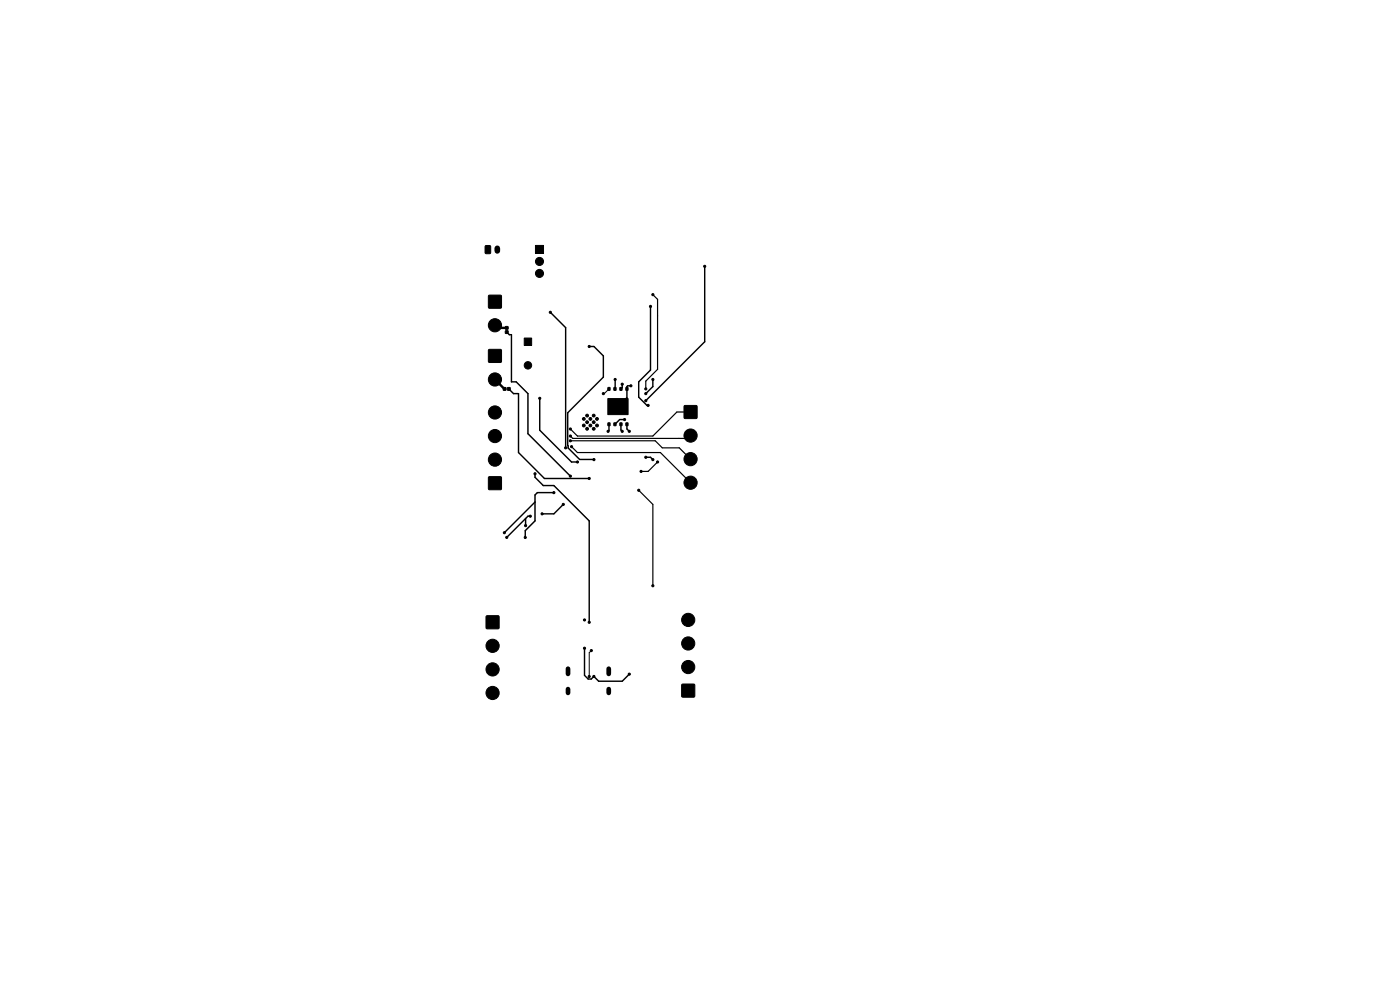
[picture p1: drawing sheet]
<svg xmlns="http://www.w3.org/2000/svg" width="297mm" height="210mm" viewBox="0 0 297 210" stroke-linecap="round" stroke-linejoin="round" font-family="sans-serif">
<g fill="#000" stroke="#000" stroke-width=".21">
<path d="M103 52.1h.9l.2 .1v1.4l-.2 .2h-.8l-.2-.1zM113.6 52.1h1.7v1.7h-1.7zM103.7 62.7h2.6v2.6h-2.6zM103.7 74.2h2.6v2.6h-2.6zM107.2 69.3h.6v.5h-.6zM107.2 70.2h.6v.5h-.6zM111.2 71.7h1.6v1.6h-1.6zM106.8 82.2h.5v.6h-.5zM107.7 82.2h.5v.6h-.5zM128.9 84.6h4.3v3.4h-4.3zM129 89.7h.4v.6h-.4zM129 82.2h.4v.6h-.4z"/>
<path d="M130.2 89.7h.5v.6h-.5zM130.2 82.2h.5v.6h-.5zM131.5 89.7h.4v.6h-.4zM131.5 82.2h.4v.6h-.4zM132.8 89.7h.4v.6h-.4zM132.8 82.2h.4v.6h-.4zM145.2 86.1h2.6v2.6h-2.6zM103.7 101.2h2.6v2.6h-2.6zM103.2 130.7h2.6v2.6h-2.6zM144.7 145.2h2.6v2.6h-2.6z"/>
<circle cx="114.4" cy="58" r=".86"/>
<circle cx="114.4" cy="55.5" r=".86"/>
<circle cx="149.5" cy="56.5" r=".23"/>
<circle cx="105" cy="69" r="1.4"/>
<circle cx="112" cy="77.5" r=".79"/>
<circle cx="116.8" cy="66.3" r=".23"/>
<circle cx="125" cy="73.5" r=".23"/>
<circle cx="138" cy="65" r=".23"/>
<circle cx="138.5" cy="62.5" r=".23"/>
<circle cx="105" cy="80.5" r="1.4"/>
<circle cx="105" cy="87.5" r="1.4"/>
<circle cx="105" cy="92.5" r="1.4"/>
<circle cx="105" cy="97.5" r="1.4"/>
<circle cx="114.5" cy="84.5" r=".23"/>
<circle cx="120" cy="95" r=".23"/>
<circle cx="121" cy="91" r=".23"/>
<circle cx="121" cy="93.5" r=".23"/>
<circle cx="121" cy="92.5" r=".23"/>
<circle cx="121.2" cy="94.7" r=".23"/>
<circle cx="122.5" cy="98" r=".23"/>
<circle cx="123.8" cy="90.3" r=".3"/>
<circle cx="123.8" cy="88.9" r=".3"/>
<circle cx="124.5" cy="88.2" r=".3"/>
<circle cx="124.5" cy="91" r=".3"/>
<circle cx="124.5" cy="89.6" r=".3"/>
<circle cx="125.2" cy="90.3" r=".3"/>
<circle cx="125.2" cy="88.9" r=".3"/>
<circle cx="125.9" cy="88.2" r=".3"/>
<circle cx="125.9" cy="91" r=".3"/>
<circle cx="126" cy="89.6" r=".3"/>
<circle cx="126" cy="97.5" r=".23"/>
<circle cx="126.6" cy="90.3" r=".3"/>
<circle cx="126.7" cy="88.9" r=".3"/>
<circle cx="128" cy="83.5" r=".23"/>
<circle cx="129" cy="91.5" r=".23"/>
<circle cx="130.5" cy="80.5" r=".23"/>
<circle cx="132" cy="81.5" r=".23"/>
<circle cx="132" cy="91.5" r=".23"/>
<circle cx="132.5" cy="89" r=".23"/>
<circle cx="133.5" cy="91.5" r=".23"/>
<circle cx="133.8" cy="81.8" r=".23"/>
<circle cx="137" cy="85" r=".23"/>
<circle cx="137" cy="97" r=".23"/>
<circle cx="137" cy="83.5" r=".23"/>
<circle cx="137" cy="82.5" r=".23"/>
<circle cx="137.5" cy="86" r=".23"/>
<circle cx="138.5" cy="97.5" r=".23"/>
<circle cx="138.5" cy="80.5" r=".23"/>
<circle cx="139.5" cy="98" r=".23"/>
<circle cx="146.5" cy="92.4" r="1.4"/>
<circle cx="146.5" cy="97.4" r="1.4"/>
<circle cx="107" cy="113" r=".23"/>
<circle cx="107.5" cy="114" r=".23"/>
<circle cx="111.4" cy="114" r=".23"/>
<circle cx="111.5" cy="111.5" r=".23"/>
<circle cx="112.5" cy="109.5" r=".23"/>
<circle cx="113.5" cy="100.5" r=".23"/>
<circle cx="115" cy="109" r=".23"/>
<circle cx="117.5" cy="104.5" r=".23"/>
<circle cx="119.5" cy="107" r=".23"/>
<circle cx="121" cy="101" r=".23"/>
<circle cx="125" cy="101.5" r=".23"/>
<circle cx="135.5" cy="104" r=".23"/>
<circle cx="136" cy="100" r=".23"/>
<circle cx="146.5" cy="102.4" r="1.4"/>
<circle cx="104.5" cy="137" r="1.4"/>
<circle cx="124" cy="137.5" r=".23"/>
<circle cx="124" cy="131.5" r=".23"/>
<circle cx="125" cy="132" r=".23"/>
<circle cx="125.5" cy="138" r=".23"/>
<circle cx="138.5" cy="124.3" r=".23"/>
<circle cx="146" cy="136.5" r="1.4"/>
<circle cx="146" cy="131.5" r="1.4"/>
<circle cx="104.5" cy="147" r="1.4"/>
<circle cx="104.5" cy="142" r="1.4"/>
<circle cx="125" cy="143.5" r=".23"/>
<circle cx="126" cy="143.5" r=".23"/>
<circle cx="133.5" cy="143" r=".23"/>
<circle cx="146" cy="141.5" r="1.4"/>
</g>
<path d="M105.5 52.7v.5" fill="none" stroke="#000" stroke-width="1.2"/>
<path d="M120.5 141.9v1.1M120.5 146.2v.8M129.1 141.9v1.1M129.1 146.2v.8" fill="none" stroke="#000" stroke-width="1"/>
<g fill="none" stroke="#000" stroke-width=".3">
<path d="M149.5 56.5v16l-12.5 12.5M107.5 70.4l.6 .6h.4v10h1l2.5 2.5v8.5l9 9M116.7 66.3l3.3 3.2v25.5M125 73.5h1l2 2v4.5l-7.6 7.6v6.9l.1 .5 2.5 2.5h3M138 65v13.5l-2.5 2.5v3.3l1.7 1.7h.3M107.9 82.5l1 1h1.1v12.5l5.5 5.5h9.5M114.5 84.5v6.8l6.7 6.7h1.3M129.2 90v1.3l-.2 .2M130.5 80.5v2M131.7 90v1.2l.3 .3M132 81.5v.7l-.3 .3M132.5 89h-1l-1 1"/>
<path d="M133 90v1l.5 .5M133.8 81.8h-.6l-.2 .2v2.3l-1.9 2M137 97h1l.5 .5M138.5 80.5v1.5l-1.5 1.5M111.5 110v1.5M112.5 109.5h-.5l-4.5 4.5M113.5 100.5v.8l1.7 1.7h2.3l7.5 7.5v21.5M113.5 106.5l-6.5 6.5M117.5 104.5h-3.5l-.5 .5v5.5l-2.1 2.1v1.4M119.5 107l-2 2h-2.5M124 137.5v5.8l.8 .7h.6l.6-.5 1 1h5l1.5-1.5"/>
</g>
<path d="M138.5 62.5l1 1v14.9l-2.5 2.5v1.6M121 93.5h18l1.5 1.5h3.6l2.4 2.4M121.2 94.8l1.3 1.2h17.6l6.4 6.4M139.5 98l-2 2h-1.5M146.5 92.4l-.6 .6h-24.4l-.5-.5M146.5 87.4h-2.9l-5.1 5.1h-16l-1.5-1.5M135.5 104l3 3v17.3" fill="none" stroke="#000" stroke-width=".25"/>
<path d="M105 69l.6 .6M107 82.5h.1M129.2 82.5l-1 1h-.2M125.5 138l-.5 .5v5" fill="none" stroke="#000" stroke-width=".21"/>
<path d="M105.6 69.6h1.9M105 80.5l2 2" fill="none" stroke="#000" stroke-width=".51"/>
</svg>
